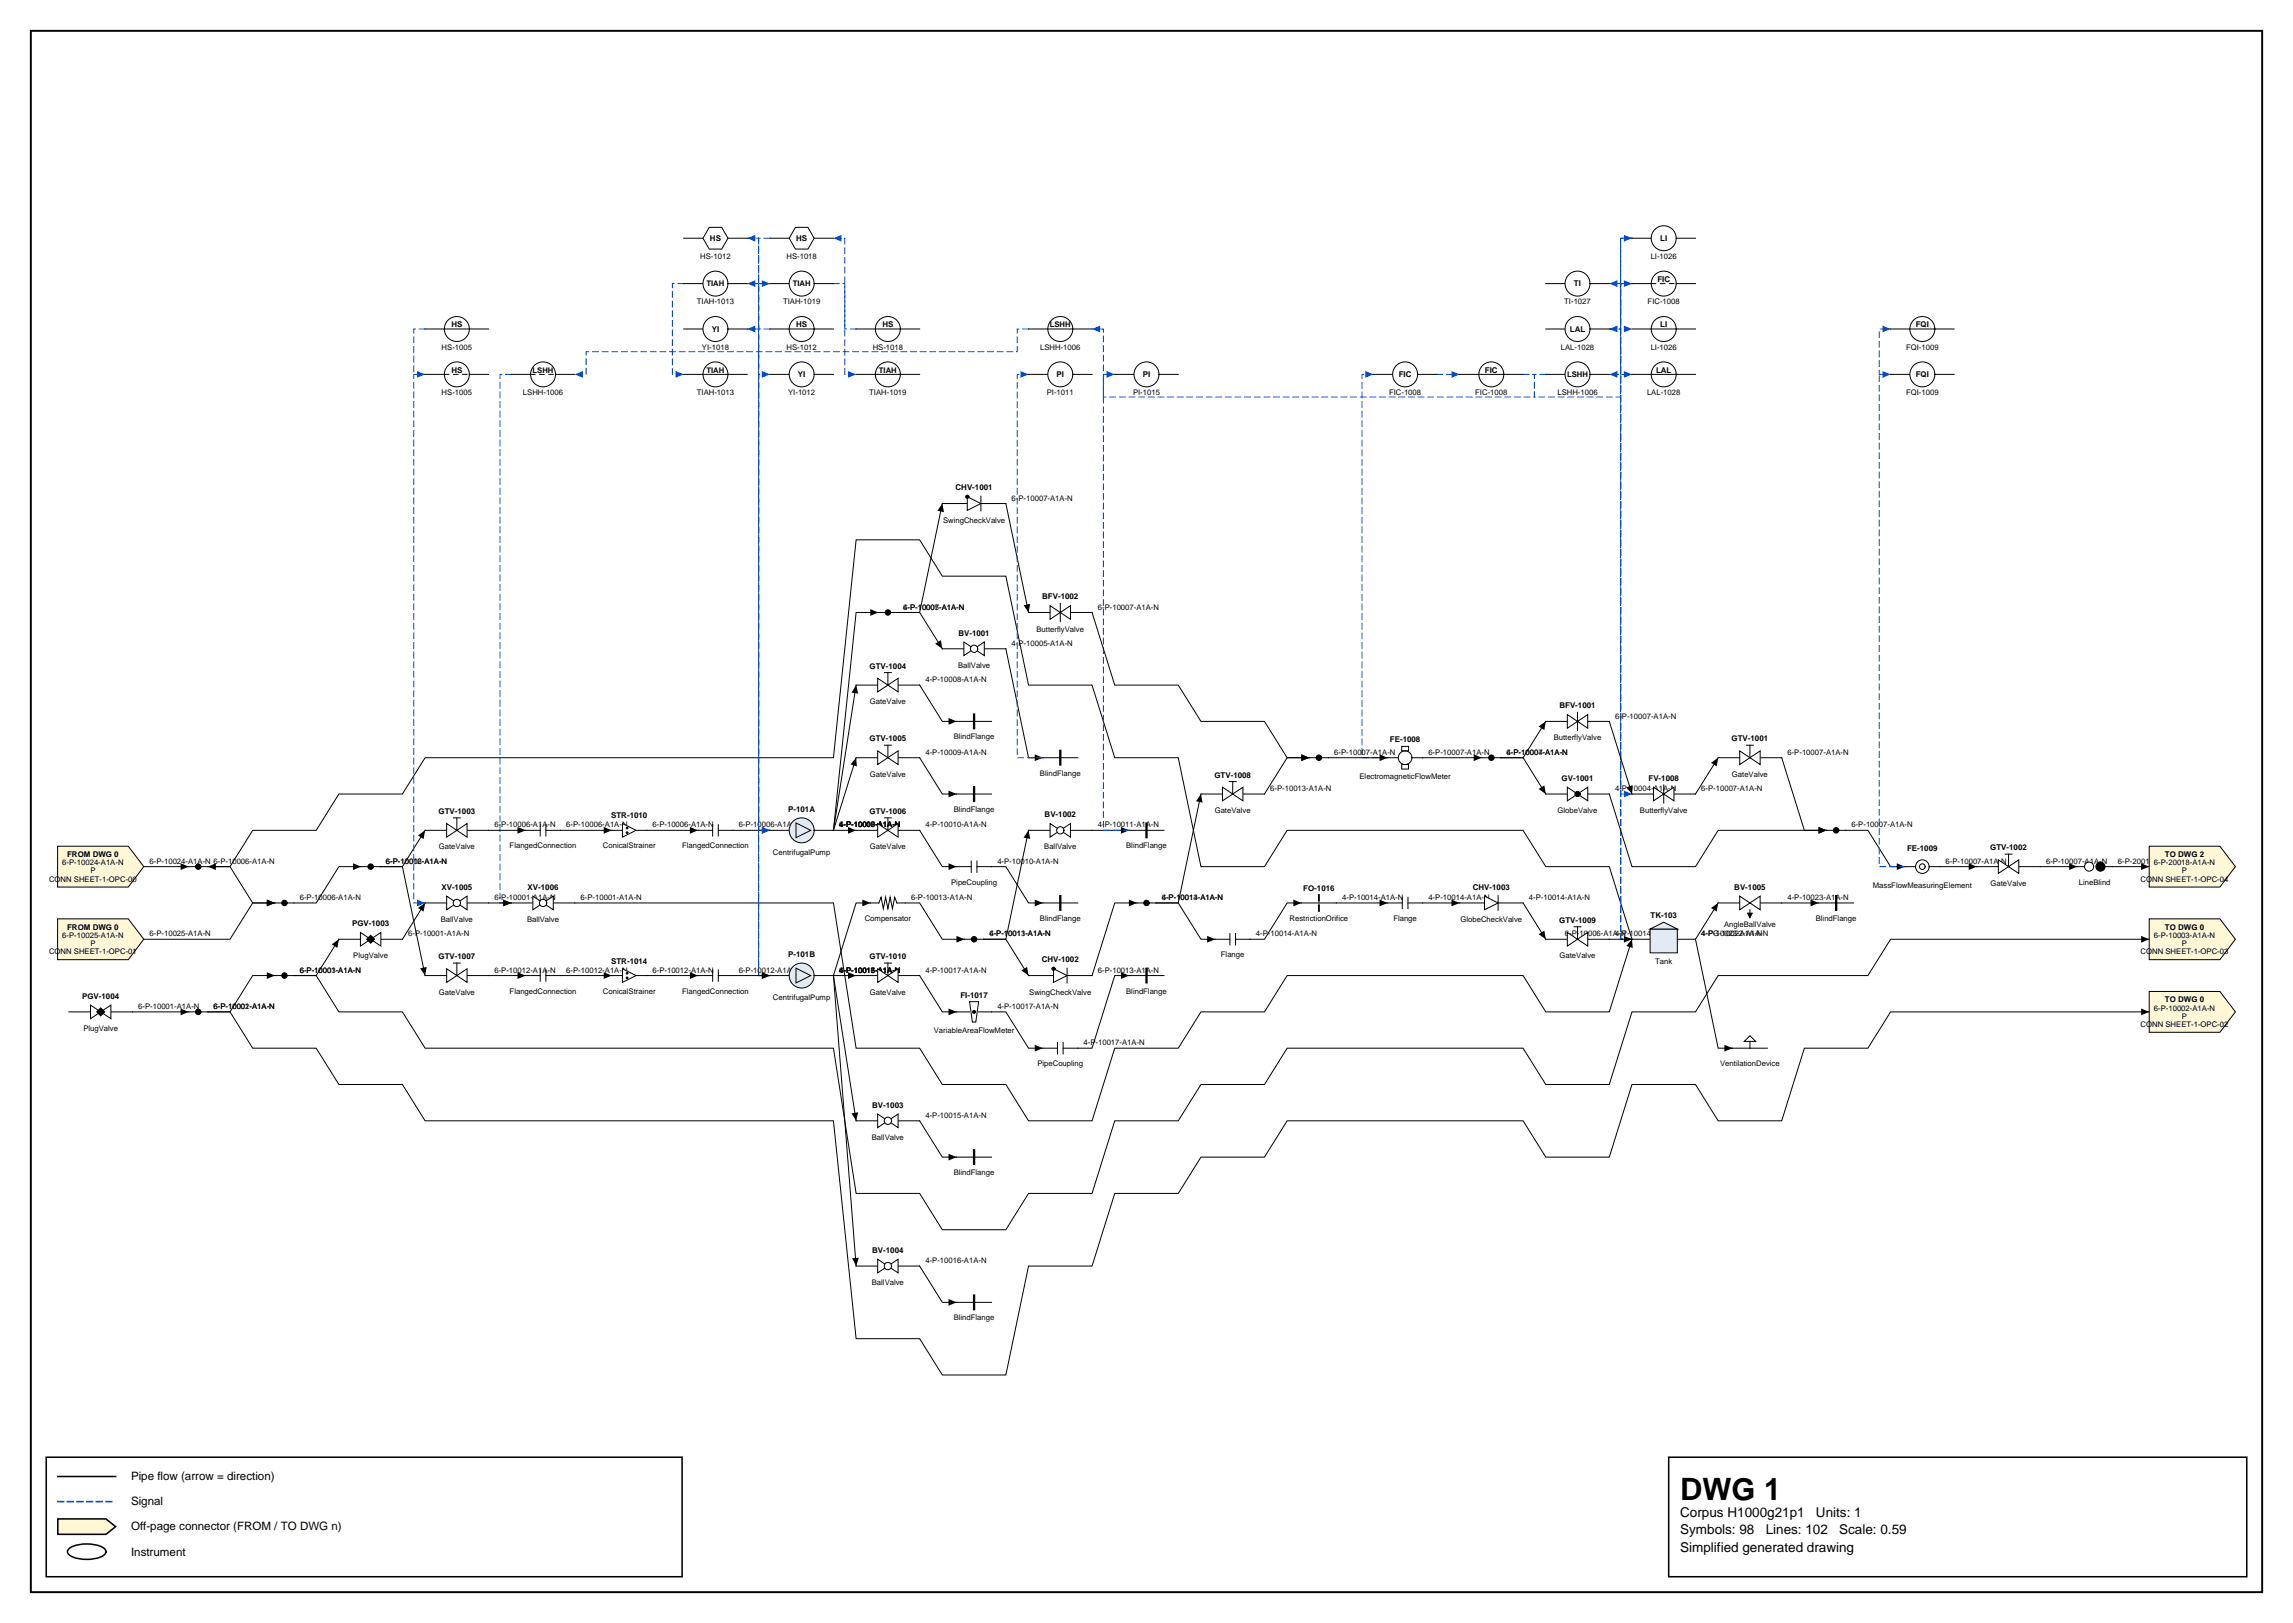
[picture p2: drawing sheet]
<svg xmlns="http://www.w3.org/2000/svg" width="420mm" height="297mm" viewBox="0 0 420 297" stroke-linecap="round" stroke-linejoin="round" font-family="sans-serif">
<defs><g id="words">
<text font-size="5.6" x="307.6" y="274.5">DWG 1</text>
<g font-size="2.5">
<text x="307.6" y="277.6">Corpus H1000g21p1</text>
<text x="307.6" y="280.8">Symbols: 98</text>
<text x="323.3" y="280.8">Lines: 102</text>
<text x="332.5" y="277.6">Units: 1</text>
<text x="336.7" y="280.8">Scale: 0.59</text>
<text x="307.6" y="284">Simplified generated drawing</text>
</g>
<g font-size="2.1">
<text x="24" y="270.9">Pipe flow (arrow = direction)</text>
<text x="24" y="275.5">Signal</text>
<text x="24" y="280.1">Off-page connector (FROM / TO DWG n)</text>
<text x="24" y="284.7">Instrument</text>
</g>
<g font-size="1.5">
<text x="130" y="44.1">HS</text>
<text x="145.8" y="44.1">HS</text>
<text x="304" y="44.1">LI</text>
<text x="288.2" y="52.4">TI</text>
<text x="303.4" y="51.6">FIC</text>
<text x="82.6" y="59.9">HS</text>
<text x="145.8" y="59.9">HS</text>
<text x="161.5" y="59.9">HS</text>
<text x="304" y="59.9">LI</text>
<text x="350.7" y="59.9">FQI</text>
<text x="130.3" y="60.7">YI</text>
<text x="287.4" y="60.7">LAL</text>
<text x="82.6" y="68.2">HS</text>
<text x="146.1" y="69">YI</text>
<text x="193.4" y="69">PI</text>
<text x="209.2" y="69">PI</text>
<text x="256.1" y="69">FIC</text>
<text x="271.9" y="68.2">FIC</text>
<text x="303.2" y="68.2">LAL</text>
<text x="350.7" y="69">FQI</text>
<text x="174.9" y="89.8">CHV-1001</text>
<text x="190.8" y="109.7">BFV-1002</text>
<text x="175.5" y="116.3">BV-1001</text>
<text x="159.2" y="122.4">GTV-1004</text>
<text x="285.5" y="129.6">BFV-1001</text>
<text x="159.2" y="135.7">GTV-1005</text>
<text x="254.5" y="135.9">FE-1008</text>
<text x="317" y="135.7">GTV-1001</text>
<text x="222.3" y="142.3">GTV-1008</text>
<text x="285.9" y="142.9">GV-1001</text>
<text x="301.8" y="142.9">FV-1008</text>
<text x="80.3" y="148.9">GTV-1003</text>
<text x="111.9" y="149.8">STR-1010</text>
<text x="144.3" y="148.5">P-101A</text>
<text x="159.2" y="148.9">GTV-1006</text>
<text x="191.3" y="149.6">BV-1002</text>
<text x="349.2" y="155.8">FE-1009</text>
<text x="364.4" y="155.6">GTV-1002</text>
<text x="12.3" y="156.9">FROM DWG 0</text>
<text x="396.4" y="156.9">TO DWG 2</text>
<text x="80.8" y="162.9">XV-1005</text>
<text x="96.6" y="162.9">XV-1006</text>
<text x="238.6" y="163.1">FO-1016</text>
<text x="269.6" y="162.9">CHV-1003</text>
<text x="317.5" y="162.9">BV-1005</text>
<text x="12.3" y="170.2">FROM DWG 0</text>
<text x="64.5" y="169.5">PGV-1003</text>
<text x="285.5" y="168.9">GTV-1009</text>
<text x="302.2" y="168">TK-103</text>
<text x="396.4" y="170.2">TO DWG 0</text>
<text x="80.3" y="175.5">GTV-1007</text>
<text x="111.9" y="176.4">STR-1014</text>
<text x="144.3" y="175.1">P-101B</text>
<text x="159.2" y="175.5">GTV-1010</text>
<text x="190.7" y="176.1">CHV-1002</text>
<text x="15" y="182.8">PGV-1004</text>
<text x="175.8" y="182.6">FI-1017</text>
<text x="396.4" y="183.5">TO DWG 0</text>
<text x="159.7" y="202.7">BV-1003</text>
<text x="159.7" y="229.3">BV-1004</text>
</g>
<g font-size="1.4">
<text x="128.2" y="47.4">HS-1012</text>
<text x="144" y="47.4">HS-1018</text>
<text x="302.2" y="47.4">LI-1026</text>
<text x="129.3" y="52.4">TIAH</text>
<text x="145.1" y="52.4">TIAH</text>
<text x="127.6" y="55.7">TIAH-1013</text>
<text x="143.4" y="55.7">TIAH-1019</text>
<text x="192.2" y="59.9">LSHH</text>
<text x="286.4" y="55.7">TI-1027</text>
<text x="301.7" y="55.7">FIC-1008</text>
<text x="80.9" y="64">HS-1005</text>
<text x="128.5" y="64">YI-1018</text>
<text x="144" y="64">HS-1012</text>
<text x="159.8" y="64">HS-1018</text>
<text x="190.4" y="64">LSHH-1006</text>
<text x="285.8" y="64">LAL-1028</text>
<text x="302.2" y="64">LI-1026</text>
<text x="349" y="64">FQI-1009</text>
<text x="97.5" y="68.2">LSHH</text>
<text x="129.3" y="68.2">TIAH</text>
<text x="160.9" y="68.2">TIAH</text>
<text x="286.9" y="69">LSHH</text>
<text x="80.9" y="72.3">HS-1005</text>
<text x="95.7" y="72.3">LSHH-1006</text>
<text x="127.6" y="72.3">TIAH-1013</text>
<text x="144.3" y="72.3">YI-1012</text>
<text x="159.1" y="72.3">TIAH-1019</text>
<text x="191.7" y="72.3">PI-1011</text>
<text x="207.4" y="72.3">PI-1015</text>
<text x="254.3" y="72.3">FIC-1008</text>
<text x="270.1" y="72.3">FIC-1008</text>
<text x="285.1" y="72.3">LSHH-1006</text>
<text x="301.5" y="72.3">LAL-1028</text>
<text x="349" y="72.3">FQI-1009</text>
<text x="172.7" y="95.7">SwingCheckValve</text>
<text x="185.2" y="91.6">6-P-10007-A1A-N</text>
<text x="165.4" y="111.6">6-P-10007-A1A-N</text>
<text x="165.4" y="111.6">4-P-10005-A1A-N</text>
<text x="201" y="111.6">6-P-10007-A1A-N</text>
<text x="185.2" y="118.2">4-P-10005-A1A-N</text>
<text x="189.8" y="115.6">ButterflyValve</text>
<text x="169.4" y="124.9">4-P-10008-A1A-N</text>
<text x="175.4" y="122.2">BallValve</text>
<text x="159.3" y="128.9">GateValve</text>
<text x="295.7" y="131.5">6-P-10007-A1A-N</text>
<text x="174.6" y="135.3">BlindFlange</text>
<text x="284.5" y="135.5">ButterflyValve</text>
<text x="159.3" y="142.2">GateValve</text>
<text x="169.4" y="138.1">4-P-10009-A1A-N</text>
<text x="190.4" y="142">BlindFlange</text>
<text x="244.3" y="138.1">6-P-10007-A1A-N</text>
<text x="248.9" y="142.6">ElectromagneticFlowMeter</text>
<text x="261.5" y="138.1">6-P-10007-A1A-N</text>
<text x="275.8" y="138.1">6-P-10007-A1A-N</text>
<text x="275.8" y="138.1">4-P-10004-A1A-N</text>
<text x="317.1" y="142.2">GateValve</text>
<text x="327.3" y="138.1">6-P-10007-A1A-N</text>
<text x="174.6" y="148.6">BlindFlange</text>
<text x="222.4" y="148.8">GateValve</text>
<text x="232.6" y="144.8">6-P-10013-A1A-N</text>
<text x="285.2" y="148.8">GlobeValve</text>
<text x="295.7" y="144.8">4-P-10004-A1A-N</text>
<text x="300.2" y="148.8">ButterflyValve</text>
<text x="311.5" y="144.8">6-P-10007-A1A-N</text>
<text x="80.3" y="155.5">GateValve</text>
<text x="90.5" y="151.4">6-P-10006-A1A-N</text>
<text x="93.3" y="155.3">FlangedConnection</text>
<text x="103.7" y="151.4">6-P-10006-A1A-N</text>
<text x="110.4" y="155.3">ConicalStrainer</text>
<text x="119.5" y="151.4">6-P-10006-A1A-N</text>
<text x="124.9" y="155.3">FlangedConnection</text>
<text x="135.2" y="151.4">6-P-10006-A1A-N</text>
<text x="153.6" y="151.4">6-P-10007-A1A-N</text>
<text x="153.6" y="151.4">4-P-10008-A1A-N</text>
<text x="153.6" y="151.4">4-P-10009-A1A-N</text>
<text x="153.6" y="151.4">4-P-10010-A1A-N</text>
<text x="159.3" y="155.5">GateValve</text>
<text x="169.4" y="151.4">4-P-10010-A1A-N</text>
<text x="191.2" y="155.5">BallValve</text>
<text x="201" y="151.4">4-P-10011-A1A-N</text>
<text x="206.2" y="155.3">BlindFlange</text>
<text x="339" y="151.4">6-P-10007-A1A-N</text>
<text x="9" y="161.3">CONN SHEET-1-OPC-00</text>
<text x="11.4" y="158.4">6-P-10024-A1A-N</text>
<text x="16.5" y="159.9">P</text>
<text x="27.4" y="158.1">6-P-10024-A1A-N 6-P-10006-A1A-N</text>
<text x="70.7" y="158.1">6-P-10012-A1A-N</text>
<text x="70.7" y="158.1">6-P-10006-A1A-N</text>
<text x="141.5" y="156.5">CentrifugalPump</text>
<text x="174.1" y="161.9">PipeCoupling</text>
<text x="182.6" y="158.1">4-P-10010-A1A-N</text>
<text x="356.2" y="158.1">6-P-10007-A1A-N</text>
<text x="374.6" y="158.1">6-P-10007-A1A-N</text>
<text x="380.6" y="161.9">LineBlind</text>
<text x="387.8" y="158.1">6-P-20018-A1A-N</text>
<text x="391.9" y="161.3">CONN SHEET-1-OPC-04</text>
<text x="394.3" y="158.4">6-P-20018-A1A-N</text>
<text x="399.5" y="159.9">P</text>
<text x="54.9" y="164.7">6-P-10006-A1A-N</text>
<text x="90.5" y="164.7">6-P-10001-A1A-N</text>
<text x="106.3" y="164.7">6-P-10001-A1A-N</text>
<text x="166.8" y="164.7">6-P-10013-A1A-N</text>
<text x="212.7" y="164.7">4-P-10014-A1A-N</text>
<text x="212.7" y="164.7">6-P-10013-A1A-N</text>
<text x="245.7" y="164.7">4-P-10014-A1A-N</text>
<text x="261.5" y="164.7">4-P-10014-A1A-N</text>
<text x="279.9" y="164.7">4-P-10014-A1A-N</text>
<text x="327.3" y="164.7">4-P-10023-A1A-N</text>
<text x="342.9" y="162.5">MassFlowMeasuringElement</text>
<text x="364.4" y="162.1">GateValve</text>
<text x="11.4" y="171.6">6-P-10025-A1A-N</text>
<text x="16.5" y="173.1">P</text>
<text x="27.4" y="171.4">6-P-10025-A1A-N</text>
<text x="74.7" y="171.4">6-P-10001-A1A-N</text>
<text x="80.7" y="168.7">BallValve</text>
<text x="96.5" y="168.7">BallValve</text>
<text x="158.3" y="168.5">Compensator</text>
<text x="181.1" y="171.4">4-P-10011-A1A-N</text>
<text x="181.1" y="171.4">6-P-10013-A1A-N</text>
<text x="190.4" y="168.5">BlindFlange</text>
<text x="229.9" y="171.4">4-P-10014-A1A-N</text>
<text x="236.1" y="168.5">RestrictionOrifice</text>
<text x="255.1" y="168.5">Flange</text>
<text x="267.4" y="168.7">GlobeCheckValve</text>
<text x="286.5" y="171.4">6-P-10006-A1A-N</text>
<text x="295.7" y="171.4">4-P-10014-A1A-N</text>
<text x="311.5" y="171.4">4-P-10023-A1A-N</text>
<text x="311.5" y="171.4">4-PG-10022-A1A-N</text>
<text x="315.6" y="169.6">AngleBallValve</text>
<text x="332.4" y="168.5">BlindFlange</text>
<text x="394.3" y="171.6">6-P-10003-A1A-N</text>
<text x="399.5" y="173.1">P</text>
<text x="9" y="174.6">CONN SHEET-1-OPC-01</text>
<text x="54.9" y="178">6-P-10001-A1A-N</text>
<text x="54.9" y="178">6-P-10003-A1A-N</text>
<text x="64.7" y="175.4">PlugValve</text>
<text x="90.5" y="178">6-P-10012-A1A-N</text>
<text x="103.7" y="178">6-P-10012-A1A-N</text>
<text x="119.5" y="178">6-P-10012-A1A-N</text>
<text x="135.2" y="178">6-P-10012-A1A-N</text>
<text x="153.6" y="178">4-P-10017-A1A-N</text>
<text x="153.6" y="178">6-P-10013-A1A-N</text>
<text x="153.6" y="178">4-P-10015-A1A-N</text>
<text x="153.6" y="178">4-P-10016-A1A-N</text>
<text x="169.4" y="178">4-P-10017-A1A-N</text>
<text x="201" y="178">6-P-10013-A1A-N</text>
<text x="223.5" y="175.2">Flange</text>
<text x="285.5" y="175.4">GateValve</text>
<text x="303" y="176.4">Tank</text>
<text x="391.9" y="174.6">CONN SHEET-1-OPC-03</text>
<text x="25.3" y="184.7">6-P-10001-A1A-N</text>
<text x="39.1" y="184.7">6-P-10001-A1A-N</text>
<text x="39.1" y="184.7">6-P-10002-A1A-N</text>
<text x="80.3" y="182">GateValve</text>
<text x="93.3" y="181.8">FlangedConnection</text>
<text x="110.4" y="181.8">ConicalStrainer</text>
<text x="124.9" y="181.8">FlangedConnection</text>
<text x="141.5" y="183.1">CentrifugalPump</text>
<text x="159.3" y="182">GateValve</text>
<text x="182.6" y="184.7">4-P-10017-A1A-N</text>
<text x="188.4" y="182">SwingCheckValve</text>
<text x="206.2" y="181.8">BlindFlange</text>
<text x="394.3" y="184.9">6-P-10002-A1A-N</text>
<text x="15.3" y="188.7">PlugValve</text>
<text x="171" y="189.1">VariableAreaFlowMeter</text>
<text x="198.4" y="191.3">4-P-10017-A1A-N</text>
<text x="391.9" y="187.9">CONN SHEET-1-OPC-02</text>
<text x="399.5" y="186.4">P</text>
<text x="189.9" y="195.1">PipeCoupling</text>
<text x="314.9" y="195.1">VentilationDevice</text>
<text x="159.6" y="208.6">BallValve</text>
<text x="169.4" y="204.6">4-P-10015-A1A-N</text>
<text x="174.6" y="215.1">BlindFlange</text>
<text x="169.4" y="231.2">4-P-10016-A1A-N</text>
<text x="159.6" y="235.2">BallValve</text>
<text x="174.6" y="241.6">BlindFlange</text>
</g>
</g></defs>
<path d="M5.6 5.6h408.6v285.8h-408.6z" fill="none" stroke="#000" stroke-width=".35"/>
<path d="M8.5 266.7h116.4v21.9h-116.4zM10.6 270.2h10.6M305.5 266.7h105.8v21.9h-105.8z" fill="none" stroke="#000" stroke-width=".28"/>
<path d="M10.6 274.8h10.6" fill="none" stroke="#0046c8" stroke-width=".28" stroke-dasharray="1.1 .7"/>
<path d="M10.6 278h8.8l1.8 1.4-1.8 1.4h-8.8z" fill="#fff7d6" stroke="#000" stroke-width=".28"/>
<path d="M12.7 283.4a6.7 6.7 0 0 1 6.3 0 .72 .72 0 0 1 0 1.2 6.7 6.7 0 0 1-6.3 0 .72 .72 0 0 1 0-1.2z" fill="none" stroke="#000" stroke-width=".28"/>
<g fill="none" stroke="#000" stroke-width=".18">
<path d="M172.5 92.2l-4.1 19.9h-4.1h4.1l4.1 6.6M168.4 125.4l4.1 6.6h2.6M168.4 138.7l4.1 6.6h2.6M26.3 158.6h8.3M38 158.6h4.1l4.2 6.7h4M62 171.9l-4.1 6.6h-4.1h4.1l4.1 6.7h11.7l4.1 6.6h74.8l4.1 26.6h11.7l4.1 6.7h11.7l4.1-6.7h11.6l4.2-13.3h11.6l4.2-6.6h11.6l4.2-6.7h43.1l4.2 6.7h11.6l4.2-13.3h11.6l4.2-6.7h27.4l4.1-6.6h47.4M102.6 178.5h9.4M105.2 165.3h47.4l4.1 26.5h11.7l4.1 6.7h11.7l4.1 6.6h11.6l4.2-13.3h11.6l4.2-6.6h11.6l4.2-6.7h43.1l4.2 6.7h11.6l4.2-13.3M118.4 178.5h9.4M159.4 165.3h-2.7l-4.1 13.2h4.1M165.8 165.3h2.6l4.1 6.6h4.1M168.4 178.5l4.1 6.7h2.6"/>
<path d="M326.2 165.3h6.8"/>
</g>
<g fill="#000">
<path d="M172.5 92.2l.3 1.5-1.2-.2zM171.2 117.8l1.1-.6 .2 1.5zM173.7 131.4l1.4 .6-1.4 .6zM33.1 158l1.5 .6-1.5 .6zM173.7 144.7l1.4 .6-1.4 .6zM48.8 164.6l1.5 .7-1.5 .6zM60.7 172.8l1.3-.9-.2 1.6zM110.5 177.9l1.5 .6-1.5 .7zM126.3 177.9l1.5 .6-1.5 .7zM155.3 177.9l1.4 .6-1.4 .7zM157.9 164.6l1.5 .7-1.5 .6zM175.1 171.3l1.5 .6-1.5 .6z"/>
<path d="M298.8 171.9l.1 1.6-1.1-.4zM331.5 164.6l1.5 .7-1.5 .6zM392 171.3l1.5 .6-1.5 .6zM173.7 184.6l1.4 .6-1.4 .6z"/>
</g>
<path d="M141 178.5h-2.1v-126.6h2.1" fill="none" stroke="#0046c8" stroke-width=".18" stroke-dasharray="1.1 .7"/>
<path d="M139.5 51.3l1.5 .6-1.5 .6z" fill="#0046c8"/>
<path d="M156.7 205.1l-4.1-26.6 4.1 53.2" fill="none" stroke="#000" stroke-width=".18"/>
<path d="M155.9 203.8l1.2-.2-.4 1.5zM156 230.3l1.2-.1-.5 1.5z" fill="#000"/>
<path d="M141 178.5h-2.1v-118.3h-2.1" fill="none" stroke="#0046c8" stroke-width=".18" stroke-dasharray="1.1 .7"/>
<path d="M136.8 60.2l1.5-.6v1.2z" fill="#0046c8"/>
<path d="M184.2 92.2l4.1 19.9M102.6 152h9.4M50.3 165.3h-4l-4.2 6.6h-15.8M77.8 165.3l-4.1 6.6M260.4 165.3h6.8" fill="none" stroke="#000" stroke-width=".18"/>
<path d="M187.4 110.8l1.2-.3-.3 1.6zM110.5 151.3l1.5 .7-1.5 .6zM48.8 164.6l1.5 .7-1.5 .6zM76.5 166.2l1.3-.9-.2 1.5zM265.7 164.6l1.5 .7-1.5 .6z" fill="#000"/>
<path d="M254.1 138.7h-4.7v-70.2h2" fill="none" stroke="#0046c8" stroke-width=".18" stroke-dasharray="1.1 .7"/>
<path d="M250 67.9l1.4 .6-1.4 .6z" fill="#0046c8"/>
<path d="M260.4 138.7h10.9" fill="none" stroke="#000" stroke-width=".18"/>
<path d="M269.8 138.1l1.5 .6-1.5 .6z" fill="#000"/>
<path d="M141 60.2h-2.1v-16.6h-2.1" fill="none" stroke="#0046c8" stroke-width=".18" stroke-dasharray="1.1 .7"/>
<path d="M136.8 43.6l1.5-.6v1.2z" fill="#0046c8"/>
<path d="M298.8 51.9h-2.1v93.4h2.1" fill="none" stroke="#0046c8" stroke-width=".18" stroke-dasharray="1.1 .7"/>
<path d="M297.3 144.7l1.5 .6-1.5 .6z" fill="#0046c8"/>
<path d="M184.2 118.7l4.1 20h2.6M38 158.6h4.1l4.2-6.6h11.6l4.1-6.7h11.7l4.1-6.6h74.8l4.1-39.9h11.7l4.1 6.6h11.7l4.1 20h11.6l4.2 13.3h11.6l4.2 19.9h11.6l4.2-6.6h43.1l4.2 6.6h11.6l4.2 13.3M314.6 165.3l-4.2 6.6" fill="none" stroke="#000" stroke-width=".18"/>
<path d="M189.4 138.1l1.5 .6-1.5 .6zM38 158.6l1.5-.6v1.2zM313.3 166.2l1.3-.9-.3 1.5z" fill="#000"/>
<path d="M298.8 171.9h-2.1v-128.3h2.1" fill="none" stroke="#0046c8" stroke-width=".18" stroke-dasharray="1.1 .7"/>
<path d="M297.3 43l1.5 .6-1.5 .6z" fill="#0046c8"/>
<path d="M298.8 171.9h-2.1v-103.4h-2.1" fill="none" stroke="#0046c8" stroke-width=".18" stroke-dasharray="1.1 .7"/>
<path d="M294.6 68.5l1.5-.6v1.2z" fill="#0046c8"/>
<path d="M298.8 171.9h-2.1v-111.7h-2.1" fill="none" stroke="#0046c8" stroke-width=".18" stroke-dasharray="1.1 .7"/>
<path d="M294.6 60.2l1.5-.6v1.2z" fill="#0046c8"/>
<path d="M310.4 171.9l4.2 19.9h2.6" fill="none" stroke="#000" stroke-width=".18"/>
<path d="M315.7 191.2l1.5 .6-1.5 .7z" fill="#000"/>
<path d="M298.8 171.9h-2.1v-120h-2.1" fill="none" stroke="#0046c8" stroke-width=".18" stroke-dasharray="1.1 .7"/>
<path d="M294.6 51.9l1.5-.6v1.2z" fill="#0046c8"/>
<path d="M93.6 68.5h-2.1v96.8h2.1" fill="none" stroke="#0046c8" stroke-width=".18" stroke-dasharray="1.1 .7"/>
<path d="M92.1 164.6l1.5 .7-1.5 .6z" fill="#0046c8"/>
<path d="M77.8 152l-4.1 6.6h-4.1h4.1l4.1 19.9M199.9 152h6.8M386.7 158.6h6.8" fill="none" stroke="#000" stroke-width=".18"/>
<path d="M76.5 152.9l1.3-.9-.2 1.6zM205.2 151.3l1.5 .7-1.5 .6zM392 158l1.5 .6-1.5 .6zM76.9 177.2l1.2-.2-.3 1.5z" fill="#000"/>
<path d="M152.6 51.9h2.1v16.6h2" fill="none" stroke="#0046c8" stroke-width=".18" stroke-dasharray="1.1 .7"/>
<path d="M155.3 67.9l1.4 .6-1.4 .6z" fill="#0046c8"/>
<path d="M160.8 112.1h-4.1l-4.1 39.9" fill="none" stroke="#000" stroke-width=".18"/>
<path d="M159.3 111.5l1.5 .6-1.5 .6z" fill="#000"/>
<path d="M141 152h-2.1v-83.5h2.1" fill="none" stroke="#0046c8" stroke-width=".18" stroke-dasharray="1.1 .7"/>
<path d="M139.5 67.9l1.5 .6-1.5 .6z" fill="#0046c8"/>
<path d="M156.7 125.4l-4.1 26.6M156.7 138.7l-4.1 13.3M152.6 152h4.1" fill="none" stroke="#000" stroke-width=".18"/>
<path d="M156.7 125.4l.4 1.5-1.2-.1zM156.7 138.7l.2 1.6-1.2-.4zM155.3 151.3l1.4 .7-1.4 .6z" fill="#000"/>
<path d="M141 152h-2.1v-100.1h-2.1" fill="none" stroke="#0046c8" stroke-width=".18" stroke-dasharray="1.1 .7"/>
<path d="M136.8 51.9l1.5-.6v1.2z" fill="#0046c8"/>
<path d="M294.6 132l4.2 13.3M66.1 158.6h-4.1l-4.1 6.7h-4.1M168.4 205.1l4.1 6.7h2.6" fill="none" stroke="#000" stroke-width=".18"/>
<path d="M64.6 158l1.5 .6-1.5 .6zM297.8 144.1l1.1-.4-.1 1.6zM173.7 211.2l1.4 .6-1.4 .6z" fill="#000"/>
<path d="M77.8 68.5h-2v96.8h2" fill="none" stroke="#0046c8" stroke-width=".18" stroke-dasharray="1.1 .7"/>
<path d="M76.3 164.6l1.5 .7-1.5 .6z" fill="#0046c8"/>
<path d="M314.6 138.7l-4.2 6.6M326.2 138.7l4.1 13.3h4.1M181.5 158.6h2.7l4.1 6.7h2.6M89.5 178.5h6.7" fill="none" stroke="#000" stroke-width=".18"/>
<path d="M313.3 139.6l1.3-.9-.3 1.6zM332.9 151.3l1.5 .7-1.5 .6zM94.7 177.9l1.5 .6-1.5 .7zM189.4 164.6l1.5 .7-1.5 .6z" fill="#000"/>
<path d="M206.7 152h-4.7v-83.5h2.1" fill="none" stroke="#0046c8" stroke-width=".18" stroke-dasharray="1.1 .7"/>
<path d="M202.6 67.9l1.5 .6-1.5 .6z" fill="#0046c8"/>
<path d="M199.9 112.1l4.2 13.3h11.6l4.2 6.6h11.6l4.2 6.7h4M134.2 152h6.8M294.6 145.3l4.2 13.3h11.6l4.2-6.6h19.8M373.5 158.6h6.8M206.7 178.5h-2.6l-4.2 13.3h-2.6" fill="none" stroke="#000" stroke-width=".18"/>
<path d="M238.2 138.1l1.5 .6-1.5 .6zM139.5 151.3l1.5 .7-1.5 .6zM332.9 151.3l1.5 .7-1.5 .6zM378.8 158l1.5 .6-1.5 .6zM205.2 177.9l1.5 .6-1.5 .7z" fill="#000"/>
<path d="M188.3 60.2h-2.1v4.2h-78.9v4.1h-2.1" fill="none" stroke="#0046c8" stroke-width=".18" stroke-dasharray="1.1 .7"/>
<path d="M105.2 68.5l1.5-.6v1.2z" fill="#0046c8"/>
<path d="M278.8 68.5h2.1v4.2h15.8v-20.8h2.1" fill="none" stroke="#0046c8" stroke-width=".18" stroke-dasharray="1.1 .7"/>
<path d="M297.3 51.3l1.5 .6-1.5 .6z" fill="#0046c8"/>
<path d="M168.4 152l4.1 6.6h2.6M337.9 152h4.1l4.1 6.6h2.6" fill="none" stroke="#000" stroke-width=".18"/>
<path d="M173.7 158l1.4 .6-1.4 .6zM347.3 158l1.4 .6-1.4 .6z" fill="#000"/>
<path d="M190.9 138.7h-4.7v-70.2h2.1" fill="none" stroke="#0046c8" stroke-width=".18" stroke-dasharray="1.1 .7"/>
<path d="M186.8 67.9l1.5 .6-1.5 .6z" fill="#0046c8"/>
<path d="M298.8 43.6h-2.1v16.6h2.1" fill="none" stroke="#0046c8" stroke-width=".18" stroke-dasharray="1.1 .7"/>
<path d="M297.3 59.6l1.5 .6-1.5 .6z" fill="#0046c8"/>
<path d="M283 68.5h-2.1v4.2h-78.9v-12.5h-2.1" fill="none" stroke="#0046c8" stroke-width=".18" stroke-dasharray="1.1 .7"/>
<path d="M199.9 60.2l1.5-.6v1.2z" fill="#0046c8"/>
<path d="M77.8 60.2h-2v8.3h2" fill="none" stroke="#0046c8" stroke-width=".18" stroke-dasharray="1.1 .7"/>
<path d="M76.3 67.9l1.5 .6-1.5 .6z" fill="#0046c8"/>
<path d="M294.6 60.2h2.1v8.3h2.1" fill="none" stroke="#0046c8" stroke-width=".18" stroke-dasharray="1.1 .7"/>
<path d="M297.3 67.9l1.5 .6-1.5 .6z" fill="#0046c8"/>
<path d="M243.2 138.7h10.9M238.3 165.3h-2.6l-4.2 6.6h-2.6M294.6 171.9h4.2" fill="none" stroke="#000" stroke-width=".18"/>
<path d="M252.6 138.1l1.5 .6-1.5 .6zM236.8 164.6l1.5 .7-1.5 .6zM297.3 171.3l1.5 .6-1.5 .6z" fill="#000"/>
<path d="M141 43.6h-2.1v134.9h2.1" fill="none" stroke="#0046c8" stroke-width=".18" stroke-dasharray="1.1 .7"/>
<path d="M139.5 177.9l1.5 .6-1.5 .7z" fill="#0046c8"/>
<path d="M219.9 145.3l-4.2 20h-4.1h4.1l4.2 6.6h2.6M278.8 165.3l4.2 6.6" fill="none" stroke="#000" stroke-width=".18"/>
<path d="M219.9 145.3l.3 1.6-1.2-.3zM221 171.3l1.5 .6-1.5 .6zM281.7 171l1-.7 .3 1.6z" fill="#000"/>
<path d="M346.1 68.5h-2v-8.3h2" fill="none" stroke="#0046c8" stroke-width=".18" stroke-dasharray="1.1 .7"/>
<path d="M344.6 59.6l1.5 .6-1.5 .6z" fill="#0046c8"/>
<path d="M355.1 158.6h6.8M208.2 165.3h-4.1l-4.2 13.2" fill="none" stroke="#000" stroke-width=".18"/>
<path d="M360.4 158l1.5 .6-1.5 .6zM206.7 164.6l1.5 .7-1.5 .6z" fill="#000"/>
<path d="M348.7 158.6h-4.6v-90.1h2" fill="none" stroke="#0046c8" stroke-width=".18" stroke-dasharray="1.1 .7"/>
<path d="M344.6 67.9l1.5 .6-1.5 .6z" fill="#0046c8"/>
<path d="M24.2 185.2h10.4M181.5 185.2h2.7l4.1 6.6h2.6M168.4 231.7l4.1 6.7h2.6" fill="none" stroke="#000" stroke-width=".18"/>
<path d="M33.1 184.6l1.5 .6-1.5 .6zM189.4 191.2l1.5 .6-1.5 .7zM173.7 237.7l1.4 .7-1.4 .6z" fill="#000"/>
<path d="M125.2 51.9h-2.1v16.6h2.1" fill="none" stroke="#0046c8" stroke-width=".18" stroke-dasharray="1.1 .7"/>
<path d="M123.7 67.9l1.5 .6-1.5 .6z" fill="#0046c8"/>
<path d="M244.7 165.3h9.4" fill="none" stroke="#000" stroke-width=".18"/>
<path d="M252.6 164.6l1.5 .7-1.5 .6z" fill="#000"/>
<path d="M263.1 68.5h4.1" fill="none" stroke="#0046c8" stroke-width=".18" stroke-dasharray="1.1 .7"/>
<path d="M265.7 67.9l1.5 .6-1.5 .6z" fill="#0046c8"/>
<path d="M136.8 43.6h2.1v108.4h2.1" fill="none" stroke="#0046c8" stroke-width=".18" stroke-dasharray="1.1 .7"/>
<path d="M139.5 151.3l1.5 .7-1.5 .6z" fill="#0046c8"/>
<path d="M239.7 138.7h-4l-4.2 6.6M283 132l-4.2 6.7h-4h4l4.2 6.6M89.5 152h6.7M188.3 152l-4.1 19.9h-4.1h4.1l4.1 6.6M50.3 178.5h-4l-4.2 6.7h-4.1h4.1l4.2 6.6h11.6l4.1 6.7h11.7l4.1 6.6h74.8l4.1 39.9h11.7l4.1 6.6h11.7l4.1-19.9h11.6l4.2-13.3h11.6l4.2-6.6h11.6l4.2-6.7h43.1l4.2 6.7h11.6l4.2-13.3h11.6l4.2 6.6h11.6l4.1-13.3h11.7l4.1-6.6h47.4M89.5 165.3h4.1M134.2 178.5h6.8" fill="none" stroke="#000" stroke-width=".18"/>
<path d="M238.2 138.1l1.5 .6-1.5 .6zM281.7 133l1.3-1-.3 1.6zM94.7 151.3l1.5 .7-1.5 .6zM188.3 152l.3 1.5-1.2-.2zM281.7 144.4l1-.7 .3 1.6zM48.8 177.9l1.5 .6-1.5 .7zM92.1 164.6l1.5 .7-1.5 .6zM139.5 177.9l1.5 .6-1.5 .7zM187 177.6l1-.6 .3 1.5zM392 184.6l1.5 .6-1.5 .6z" fill="#000"/>
<path d="M156.7 60.2h-2v-16.6h-2.1" fill="none" stroke="#0046c8" stroke-width=".18" stroke-dasharray="1.1 .7"/>
<path d="M152.6 43.6l1.5-.6v1.2z" fill="#0046c8"/>
<path d="M160.8 112.1h3.5M34.6 158.6h3.4M118.4 152h9.4M156.7 178.5h4M164.4 178.5h4" fill="none" stroke="#000" stroke-width=".18"/>
<path d="M126.3 151.3l1.5 .7-1.5 .6z" fill="#000"/>
<g fill="#000" stroke="#000" stroke-width=".18">
<circle cx="162.6" cy="112.1" r=".5"/>
<circle cx="36.3" cy="158.6" r=".5"/>
</g>
<path d="M160.7 177.3l3.7 2.5v-2.5l-3.7 2.5z" fill="#fff" stroke="#000" stroke-width=".18"/>
<path d="M93.6 165.3h4M101.3 165.3h3.9M161.9 176.3h1.3M162.6 176.3v2.2" fill="none" stroke="#000" stroke-width=".18"/>
<g fill="#fff" stroke="#000" stroke-width=".18">
<path d="M97.6 164l3.7 2.5v-2.5l-3.7 2.5z"/>
<circle cx="99.4" cy="165.3" r=".67"/>
</g>
<path d="M204.1 68.5h3.5M212.2 68.5h3.5" fill="none" stroke="#000" stroke-width=".18"/>
<circle cx="209.9" cy="68.5" r="2.29" fill="#fff" stroke="#000" stroke-width=".18"/>
<path d="M112 178.5h2M116.5 178.5h1.9" fill="none" stroke="#000" stroke-width=".18"/>
<path d="M114 177.3l2.5 1.2-2.5 1.3z" fill="#fff" stroke="#000" stroke-width=".18"/>
<g fill="#000" stroke="#000" stroke-width=".18">
<circle cx="114.8" cy="179" r=".15"/>
<circle cx="114.8" cy="178.1" r=".15"/>
</g>
<path d="M141 68.5h3.5M149.1 68.5h3.5" fill="none" stroke="#000" stroke-width=".18"/>
<circle cx="146.8" cy="68.5" r="2.28" fill="#fff" stroke="#000" stroke-width=".18"/>
<path d="M10.5 154.9h13l2.8 3.7-2.8 3.7h-13z" fill="#fff7d6" stroke="#000" stroke-width=".18"/>
<path d="M298.8 68.5h3.5M306.9 68.5h3.5M50.3 178.5h3.5M96.2 178.5h2.7M98.9 177.5v2.1M99.9 178.5h2.7M99.9 177.5v2.1M159.4 165.3h1.5l.4-1.1 .4 2.1 .4-2.1 .5 2.1 .4-2.1 .4 2.1 .4-2.1 .4 1.1h1.6" fill="none" stroke="#000" stroke-width=".18"/>
<circle cx="52.1" cy="178.5" r=".5" fill="#000" stroke="#000" stroke-width=".18"/>
<circle cx="304.6" cy="68.5" r="2.28" fill="#fff" stroke="#000" stroke-width=".18"/>
<path d="M298.8 60.2h3.5M302.3 68.5h4.6M306.9 60.2h3.5" fill="none" stroke="#000" stroke-width=".18"/>
<circle cx="304.6" cy="60.2" r="2.28" fill="#fff" stroke="#000" stroke-width=".18"/>
<path d="M302.3 60.2h4.6M156.7 125.4h4M164.4 125.4h4" fill="none" stroke="#000" stroke-width=".18"/>
<path d="M160.7 124.1l3.7 2.5v-2.5l-3.7 2.5z" fill="#fff" stroke="#000" stroke-width=".18"/>
<path d="M161.9 123.1h1.3M162.6 123.1v2.3M314.6 165.3h3.9M322.2 165.3h4" fill="none" stroke="#000" stroke-width=".18"/>
<path d="M318.5 164l3.7 2.5v-2.5l-3.7 2.5z" fill="#fff" stroke="#000" stroke-width=".18"/>
<path d="M156.7 138.7h4M164.4 138.7h4M320.4 166.5v.8" fill="none" stroke="#000" stroke-width=".18"/>
<path d="M320 167.1h.8l-.4 .9z" fill="#000" stroke="#000" stroke-width=".18"/>
<path d="M160.7 137.4l3.7 2.5v-2.5l-3.7 2.5z" fill="#fff" stroke="#000" stroke-width=".18"/>
<path d="M161.9 136.4h1.3M162.6 136.4v2.3M141 178.5h3.5M149.1 178.5h3.5M206.7 178.5h6.4" fill="none" stroke="#000" stroke-width=".18"/>
<path d="M209.9 177.3v2.5" fill="none" stroke="#000" stroke-width=".42"/>
<circle cx="146.8" cy="178.5" r="2.28" fill="#e2ecf7" stroke="#000" stroke-width=".18"/>
<path d="M62 171.9h4M69.7 171.9h4M145.7 177.2l2.7 1.3-2.7 1.4z" fill="none" stroke="#000" stroke-width=".18"/>
<path d="M66 170.7l3.7 2.4v-2.4l-3.7 2.4z" fill="#fff" stroke="#000" stroke-width=".18"/>
<path d="M67.1 171.9l.8-.7 .7 .7-.7 .7z" fill="#000" stroke="#000" stroke-width=".18"/>
<path d="M96.2 152h2.7M98.9 150.9v2.1M99.9 152h2.7M99.9 150.9v2.1M254.1 165.3h2.6M256.7 164.2v2.1M257.8 165.3h2.6M257.8 164.2v2.1" fill="none" stroke="#000" stroke-width=".18"/>
<path d="M10.5 168.2h13l2.8 3.7-2.8 3.7h-13z" fill="#fff7d6" stroke="#000" stroke-width=".18"/>
<path d="M172.5 92.2h4.6M179.6 92.2h4.6" fill="none" stroke="#000" stroke-width=".18"/>
<path d="M177.1 90.9l2.5 1.3-2.5 1.2z" fill="#fff" stroke="#000" stroke-width=".18"/>
<path d="M179.6 90.8v2.7M254.1 138.7h1.9M258.5 138.7h1.9" fill="none" stroke="#000" stroke-width=".18"/>
<circle cx="177.1" cy="90.9" r=".29" fill="#000" stroke="#000" stroke-width=".18"/>
<circle cx="257.3" cy="138.7" r="1.25" fill="#fff" stroke="#000" stroke-width=".18"/>
<path d="M141 60.2h3.5M149.1 60.2h3.5M256.6 136.6h1.3v.8h-1.3zM256.6 139.9h1.3v.9h-1.3zM333 165.3h6.4" fill="none" stroke="#000" stroke-width=".18"/>
<path d="M336.2 164v2.5" fill="none" stroke="#000" stroke-width=".42"/>
<circle cx="146.8" cy="60.2" r="2.28" fill="#fff" stroke="#000" stroke-width=".18"/>
<path d="M298.8 51.9h3.5M306.9 51.9h3.5M144.5 60.2h4.6" fill="none" stroke="#000" stroke-width=".18"/>
<circle cx="304.6" cy="51.9" r="2.28" fill="#fff" stroke="#000" stroke-width=".18"/>
<path d="M302.3 51.9h.8M304 51.9h.8M305.6 51.9h.9M172.5 118.7h4M180.2 118.7h4" fill="none" stroke="#000" stroke-width=".18"/>
<g fill="#fff" stroke="#000" stroke-width=".18">
<path d="M176.5 117.5l3.7 2.5v-2.5l-3.7 2.5z"/>
<circle cx="178.3" cy="118.7" r=".67"/>
</g>
<path d="M298.8 171.9h3.3M307.1 171.9h3.3" fill="none" stroke="#000" stroke-width=".18"/>
<g fill="#e2ecf7" stroke="#000" stroke-width=".18">
<path d="M302.1 170h5v4.4h-5z"/>
<path d="M302.1 170l2.5-1.2 2.5 1.2z"/>
</g>
<path d="M93.6 68.5h3.5M101.7 68.5h3.5" fill="none" stroke="#000" stroke-width=".18"/>
<circle cx="99.4" cy="68.5" r="2.28" fill="#fff" stroke="#000" stroke-width=".18"/>
<path d="M97.1 68.5h.9M98.8 68.5h.8M100.5 68.5h.8M66.1 158.6h3.5M188.3 152h3.9M196 152h3.9" fill="none" stroke="#000" stroke-width=".18"/>
<circle cx="67.9" cy="158.6" r=".5" fill="#000" stroke="#000" stroke-width=".18"/>
<g fill="#fff" stroke="#000" stroke-width=".18">
<path d="M192.2 150.7l3.8 2.5v-2.5l-3.8 2.5z"/>
<circle cx="194.1" cy="152" r=".66"/>
</g>
<path d="M380.3 158.6h1.3M385.4 158.6h1.3" fill="none" stroke="#000" stroke-width=".18"/>
<circle cx="382.5" cy="158.6" r=".83" fill="#fff" stroke="#000" stroke-width=".18"/>
<circle cx="384.6" cy="158.6" r=".83" fill="#000" stroke="#000" stroke-width=".18"/>
<path d="M393.5 181.5h12.9l2.9 3.7-2.9 3.7h-12.9z" fill="#fff7d6" stroke="#000" stroke-width=".18"/>
<path d="M141 51.9h3.5M149.1 51.9h3.5" fill="none" stroke="#000" stroke-width=".18"/>
<circle cx="146.8" cy="51.9" r="2.28" fill="#fff" stroke="#000" stroke-width=".18"/>
<path d="M141 152h3.5M149.1 152h3.5" fill="none" stroke="#000" stroke-width=".18"/>
<circle cx="146.8" cy="152" r="2.28" fill="#e2ecf7" stroke="#000" stroke-width=".18"/>
<path d="M145.7 150.6l2.7 1.4-2.7 1.3zM190.9 165.3h6.4M156.7 205.1h4M164.4 205.1h4" fill="none" stroke="#000" stroke-width=".18"/>
<path d="M194.1 164v2.5" fill="none" stroke="#000" stroke-width=".42"/>
<g fill="#fff" stroke="#000" stroke-width=".18">
<path d="M160.7 203.9l3.7 2.5v-2.5l-3.7 2.5z"/>
<circle cx="162.6" cy="205.1" r=".66"/>
</g>
<path d="M283 132h3.9M290.7 132h3.9M50.3 165.3h3.5" fill="none" stroke="#000" stroke-width=".18"/>
<circle cx="52.1" cy="165.3" r=".5" fill="#000" stroke="#000" stroke-width=".18"/>
<path d="M286.9 130.8l3.8 2.5v-2.5l-3.8 2.5z" fill="#fff" stroke="#000" stroke-width=".18"/>
<path d="M77.8 68.5h3.6M85.9 68.5h3.6M288.8 130.4v3.3" fill="none" stroke="#000" stroke-width=".18"/>
<circle cx="83.6" cy="68.5" r="2.28" fill="#fff" stroke="#000" stroke-width=".18"/>
<path d="M81.4 68.5h.8M83 68.5h.8M84.7 68.5h.8M175.1 158.6h2.7M177.8 157.6v2M178.9 158.6h2.6M178.9 157.6v2M298.8 145.3h3.9M306.5 145.3h3.9" fill="none" stroke="#000" stroke-width=".18"/>
<path d="M302.7 144.1l3.8 2.5v-2.5l-3.8 2.5z" fill="#fff" stroke="#000" stroke-width=".18"/>
<path d="M304.6 143.7v3.3M77.8 178.5h4M85.5 178.5h4" fill="none" stroke="#000" stroke-width=".18"/>
<path d="M81.8 177.3l3.7 2.5v-2.5l-3.7 2.5z" fill="#fff" stroke="#000" stroke-width=".18"/>
<path d="M314.6 138.7h3.9M322.2 138.7h4M83 176.3h1.3M83.6 176.3v2.2" fill="none" stroke="#000" stroke-width=".18"/>
<path d="M318.5 137.4l3.7 2.5v-2.5l-3.7 2.5z" fill="#fff" stroke="#000" stroke-width=".18"/>
<g fill="none" stroke="#000" stroke-width=".18">
<path d="M319.8 136.4h1.2M320.4 136.4v2.3M127.8 152h2.7M130.5 150.9v2.1M131.5 152h2.7M131.5 150.9v2.1M206.7 152h6.4M361.9 158.6h4M369.6 158.6h3.9M190.9 191.8h2.7M193.6 190.8v2.1M194.6 191.8h2.7"/>
<path d="M194.6 190.8v2.1"/>
</g>
<path d="M209.9 150.7v2.5" fill="none" stroke="#000" stroke-width=".42"/>
<path d="M365.9 157.4l3.7 2.5v-2.5l-3.7 2.5z" fill="#fff" stroke="#000" stroke-width=".18"/>
<path d="M283 145.3h3.9M290.7 145.3h3.9M367.1 156.3h1.3M367.7 156.3v2.3" fill="none" stroke="#000" stroke-width=".18"/>
<path d="M286.9 144.1l3.8 2.5v-2.5l-3.8 2.5z" fill="#fff" stroke="#000" stroke-width=".18"/>
<circle cx="288.8" cy="145.3" r=".48" fill="#000" stroke="#000" stroke-width=".18"/>
<path d="M188.3 112.1h3.9M196 112.1h3.9" fill="none" stroke="#000" stroke-width=".18"/>
<path d="M192.2 110.8l3.8 2.5v-2.5l-3.8 2.5z" fill="#fff" stroke="#000" stroke-width=".18"/>
<path d="M188.3 60.2h3.5M196.4 60.2h3.5M194.1 110.4v3.4" fill="none" stroke="#000" stroke-width=".18"/>
<circle cx="194.1" cy="60.2" r="2.28" fill="#fff" stroke="#000" stroke-width=".18"/>
<path d="M191.8 60.2h4.6M267.2 68.5h3.5M275.3 68.5h3.5" fill="none" stroke="#000" stroke-width=".18"/>
<circle cx="273" cy="68.5" r="2.28" fill="#fff" stroke="#000" stroke-width=".18"/>
<path d="M270.7 68.5h4.6M175.1 145.3h6.4M334.4 152h3.5" fill="none" stroke="#000" stroke-width=".18"/>
<circle cx="336.2" cy="152" r=".5" fill="#000" stroke="#000" stroke-width=".18"/>
<path d="M178.3 144.1v2.5" fill="none" stroke="#000" stroke-width=".42"/>
<path d="M393.5 168.2h12.9l2.9 3.7-2.9 3.7h-12.9z" fill="#fff7d6" stroke="#000" stroke-width=".18"/>
<path d="M156.7 152h4M164.4 152h4" fill="none" stroke="#000" stroke-width=".18"/>
<path d="M160.7 150.7l3.7 2.5v-2.5l-3.7 2.5z" fill="#fff" stroke="#000" stroke-width=".18"/>
<path d="M298.8 43.6h3.5M306.9 43.6h3.5M190.9 138.7h6.4M161.9 149.7h1.3M162.6 149.7v2.3" fill="none" stroke="#000" stroke-width=".18"/>
<path d="M194.1 137.4v2.5" fill="none" stroke="#000" stroke-width=".42"/>
<circle cx="304.6" cy="43.6" r="2.28" fill="#fff" stroke="#000" stroke-width=".18"/>
<path d="M283 68.5h3.5M291.1 68.5h3.5" fill="none" stroke="#000" stroke-width=".18"/>
<circle cx="288.8" cy="68.5" r="2.29" fill="#fff" stroke="#000" stroke-width=".18"/>
<path d="M77.8 60.2h3.6M85.9 60.2h3.6" fill="none" stroke="#000" stroke-width=".18"/>
<circle cx="83.6" cy="60.2" r="2.28" fill="#fff" stroke="#000" stroke-width=".18"/>
<path d="M81.4 60.2h4.5M283 60.2h3.5M291.1 60.2h3.5" fill="none" stroke="#000" stroke-width=".18"/>
<circle cx="288.8" cy="60.2" r="2.29" fill="#fff" stroke="#000" stroke-width=".18"/>
<path d="M239.7 138.7h3.5M283 171.9h3.9M290.7 171.9h3.9" fill="none" stroke="#000" stroke-width=".18"/>
<circle cx="241.5" cy="138.7" r=".5" fill="#000" stroke="#000" stroke-width=".18"/>
<path d="M286.9 170.7l3.8 2.4v-2.4l-3.8 2.4z" fill="#fff" stroke="#000" stroke-width=".18"/>
<path d="M141 43.6h3.5M149.1 43.6h3.5M222.5 171.9h2.7M225.2 170.9v2M226.2 171.9h2.7M226.2 170.9v2M288.2 169.6h1.2M288.8 169.6v2.3M175.1 211.8h6.4" fill="none" stroke="#000" stroke-width=".18"/>
<path d="M178.3 210.5v2.5" fill="none" stroke="#000" stroke-width=".42"/>
<path d="M145.6 41.6h2.3l1.2 2-1.2 2h-2.3l-1.1-2z" fill="#fff" stroke="#000" stroke-width=".18"/>
<path d="M317.2 191.8h6.4M320.4 190.6v1.2" fill="none" stroke="#000" stroke-width=".18"/>
<path d="M319.3 190.6l1.1-1 1 1z" fill="#fff" stroke="#000" stroke-width=".18"/>
<path d="M125.2 68.5h3.5M133.3 68.5h3.5" fill="none" stroke="#000" stroke-width=".18"/>
<circle cx="131" cy="68.5" r="2.28" fill="#fff" stroke="#000" stroke-width=".18"/>
<path d="M128.7 68.5h4.6M267.2 165.3h4.6M274.3 165.3h4.5" fill="none" stroke="#000" stroke-width=".18"/>
<path d="M271.8 164l2.5 1.3-2.5 1.2z" fill="#fff" stroke="#000" stroke-width=".18"/>
<path d="M346.1 68.5h3.6M354.2 68.5h3.6M208.2 165.3h3.4M274.3 163.9v2.7" fill="none" stroke="#000" stroke-width=".18"/>
<circle cx="209.9" cy="165.3" r=".5" fill="#000" stroke="#000" stroke-width=".18"/>
<circle cx="351.9" cy="68.5" r="2.28" fill="#fff" stroke="#000" stroke-width=".18"/>
<path d="M188.3 178.5h4.6M195.4 178.5h4.5" fill="none" stroke="#000" stroke-width=".18"/>
<path d="M192.9 177.3l2.5 1.2-2.5 1.3z" fill="#fff" stroke="#000" stroke-width=".18"/>
<path d="M348.7 158.6h2M353.2 158.6h1.9M195.4 177.2v2.7" fill="none" stroke="#000" stroke-width=".18"/>
<circle cx="192.9" cy="177.3" r=".29" fill="#000" stroke="#000" stroke-width=".18"/>
<circle cx="351.9" cy="158.6" r="1.25" fill="#fff" stroke="#000" stroke-width=".18"/>
<g fill="none" stroke="#000" stroke-width=".18">
<path d="M156.7 231.7h4M164.4 231.7h4"/>
<circle cx="351.9" cy="158.6" r=".52"/>
</g>
<g fill="#fff" stroke="#000" stroke-width=".18">
<path d="M160.7 230.5l3.7 2.5v-2.5l-3.7 2.5z"/>
<circle cx="162.6" cy="231.7" r=".66"/>
</g>
<path d="M12.6 185.2h4M20.3 185.2h3.9" fill="none" stroke="#000" stroke-width=".18"/>
<path d="M16.6 183.9l3.7 2.5v-2.5l-3.7 2.5z" fill="#fff" stroke="#000" stroke-width=".18"/>
<path d="M18.4 184.5l.8 .7-.8 .7-.7-.7z" fill="#000" stroke="#000" stroke-width=".18"/>
<path d="M125.2 60.2h3.5M133.3 60.2h3.5" fill="none" stroke="#000" stroke-width=".18"/>
<circle cx="131" cy="60.2" r="2.28" fill="#fff" stroke="#000" stroke-width=".18"/>
<path d="M175.1 185.2h2.4M179.2 185.2h2.3" fill="none" stroke="#000" stroke-width=".18"/>
<path d="M177.5 183.3h1.7l-.5 3.8h-.7z" fill="#fff" stroke="#000" stroke-width=".18"/>
<circle cx="178.3" cy="185.2" r=".27" fill="#000" stroke="#000" stroke-width=".18"/>
<path d="M125.2 51.9h3.5M133.3 51.9h3.5" fill="none" stroke="#000" stroke-width=".18"/>
<circle cx="131" cy="51.9" r="2.28" fill="#fff" stroke="#000" stroke-width=".18"/>
<path d="M251.4 68.5h3.6M259.5 68.5h3.6M238.3 165.3h6.4" fill="none" stroke="#000" stroke-width=".18"/>
<path d="M241.5 163.8v1M241.5 165.7v1" fill="none" stroke="#000" stroke-width=".34"/>
<circle cx="257.3" cy="68.5" r="2.28" fill="#fff" stroke="#000" stroke-width=".18"/>
<path d="M125.2 43.6h3.5M133.3 43.6h3.5" fill="none" stroke="#000" stroke-width=".18"/>
<path d="M129.8 41.6h2.3l1.2 2-1.2 2h-2.3l-1.1-2z" fill="#fff" stroke="#000" stroke-width=".18"/>
<path d="M77.8 165.3h4M85.5 165.3h4" fill="none" stroke="#000" stroke-width=".18"/>
<g fill="#fff" stroke="#000" stroke-width=".18">
<path d="M81.8 164l3.7 2.5v-2.5l-3.7 2.5z"/>
<circle cx="83.6" cy="165.3" r=".67"/>
</g>
<path d="M188.3 68.5h3.5M196.4 68.5h3.5M127.8 178.5h2.7M130.5 177.5v2.1M131.5 178.5h2.7M131.5 177.5v2.1M34.6 185.2h3.4" fill="none" stroke="#000" stroke-width=".18"/>
<circle cx="36.3" cy="185.2" r=".5" fill="#000" stroke="#000" stroke-width=".18"/>
<circle cx="194.1" cy="68.5" r="2.28" fill="#fff" stroke="#000" stroke-width=".18"/>
<path d="M393.5 154.9h12.9l2.9 3.7-2.9 3.7h-12.9z" fill="#fff7d6" stroke="#000" stroke-width=".18"/>
<path d="M346.1 60.2h3.6M354.2 60.2h3.6M175.1 132h6.4" fill="none" stroke="#000" stroke-width=".18"/>
<path d="M178.3 130.8v2.5" fill="none" stroke="#000" stroke-width=".42"/>
<circle cx="351.9" cy="60.2" r="2.28" fill="#fff" stroke="#000" stroke-width=".18"/>
<path d="M283 51.9h3.5M291.1 51.9h3.5M349.7 60.2h4.5" fill="none" stroke="#000" stroke-width=".18"/>
<circle cx="288.8" cy="51.9" r="2.29" fill="#fff" stroke="#000" stroke-width=".18"/>
<path d="M77.8 152h4M85.5 152h4" fill="none" stroke="#000" stroke-width=".18"/>
<path d="M81.8 150.7l3.7 2.5v-2.5l-3.7 2.5z" fill="#fff" stroke="#000" stroke-width=".18"/>
<path d="M156.7 68.5h3.6M164.8 68.5h3.6M83 149.7h1.3M83.6 149.7v2.3M176.6 171.9h3.5M175.1 238.4h6.4" fill="none" stroke="#000" stroke-width=".18"/>
<path d="M178.3 237.1v2.5" fill="none" stroke="#000" stroke-width=".42"/>
<circle cx="178.3" cy="171.9" r=".5" fill="#000" stroke="#000" stroke-width=".18"/>
<circle cx="162.6" cy="68.5" r="2.28" fill="#fff" stroke="#000" stroke-width=".18"/>
<path d="M160.3 68.5h4.5M219.9 145.3h3.9M227.6 145.3h3.9" fill="none" stroke="#000" stroke-width=".18"/>
<path d="M223.8 144.1l3.8 2.5v-2.5l-3.8 2.5z" fill="#fff" stroke="#000" stroke-width=".18"/>
<path d="M156.7 60.2h3.6M164.8 60.2h3.6M271.3 138.7h3.5M225.1 143h1.2M225.7 143v2.3" fill="none" stroke="#000" stroke-width=".18"/>
<circle cx="273" cy="138.7" r=".5" fill="#000" stroke="#000" stroke-width=".18"/>
<circle cx="162.6" cy="60.2" r="2.28" fill="#fff" stroke="#000" stroke-width=".18"/>
<path d="M160.3 60.2h4.5M112 152h2M116.5 152h1.9" fill="none" stroke="#000" stroke-width=".18"/>
<path d="M114 150.7l2.5 1.3-2.5 1.2z" fill="#fff" stroke="#000" stroke-width=".18"/>
<g fill="#000" stroke="#000" stroke-width=".18">
<circle cx="114.8" cy="151.6" r=".15"/>
<circle cx="114.8" cy="152.4" r=".15"/>
</g>
<use href="#words"/>
</svg>
